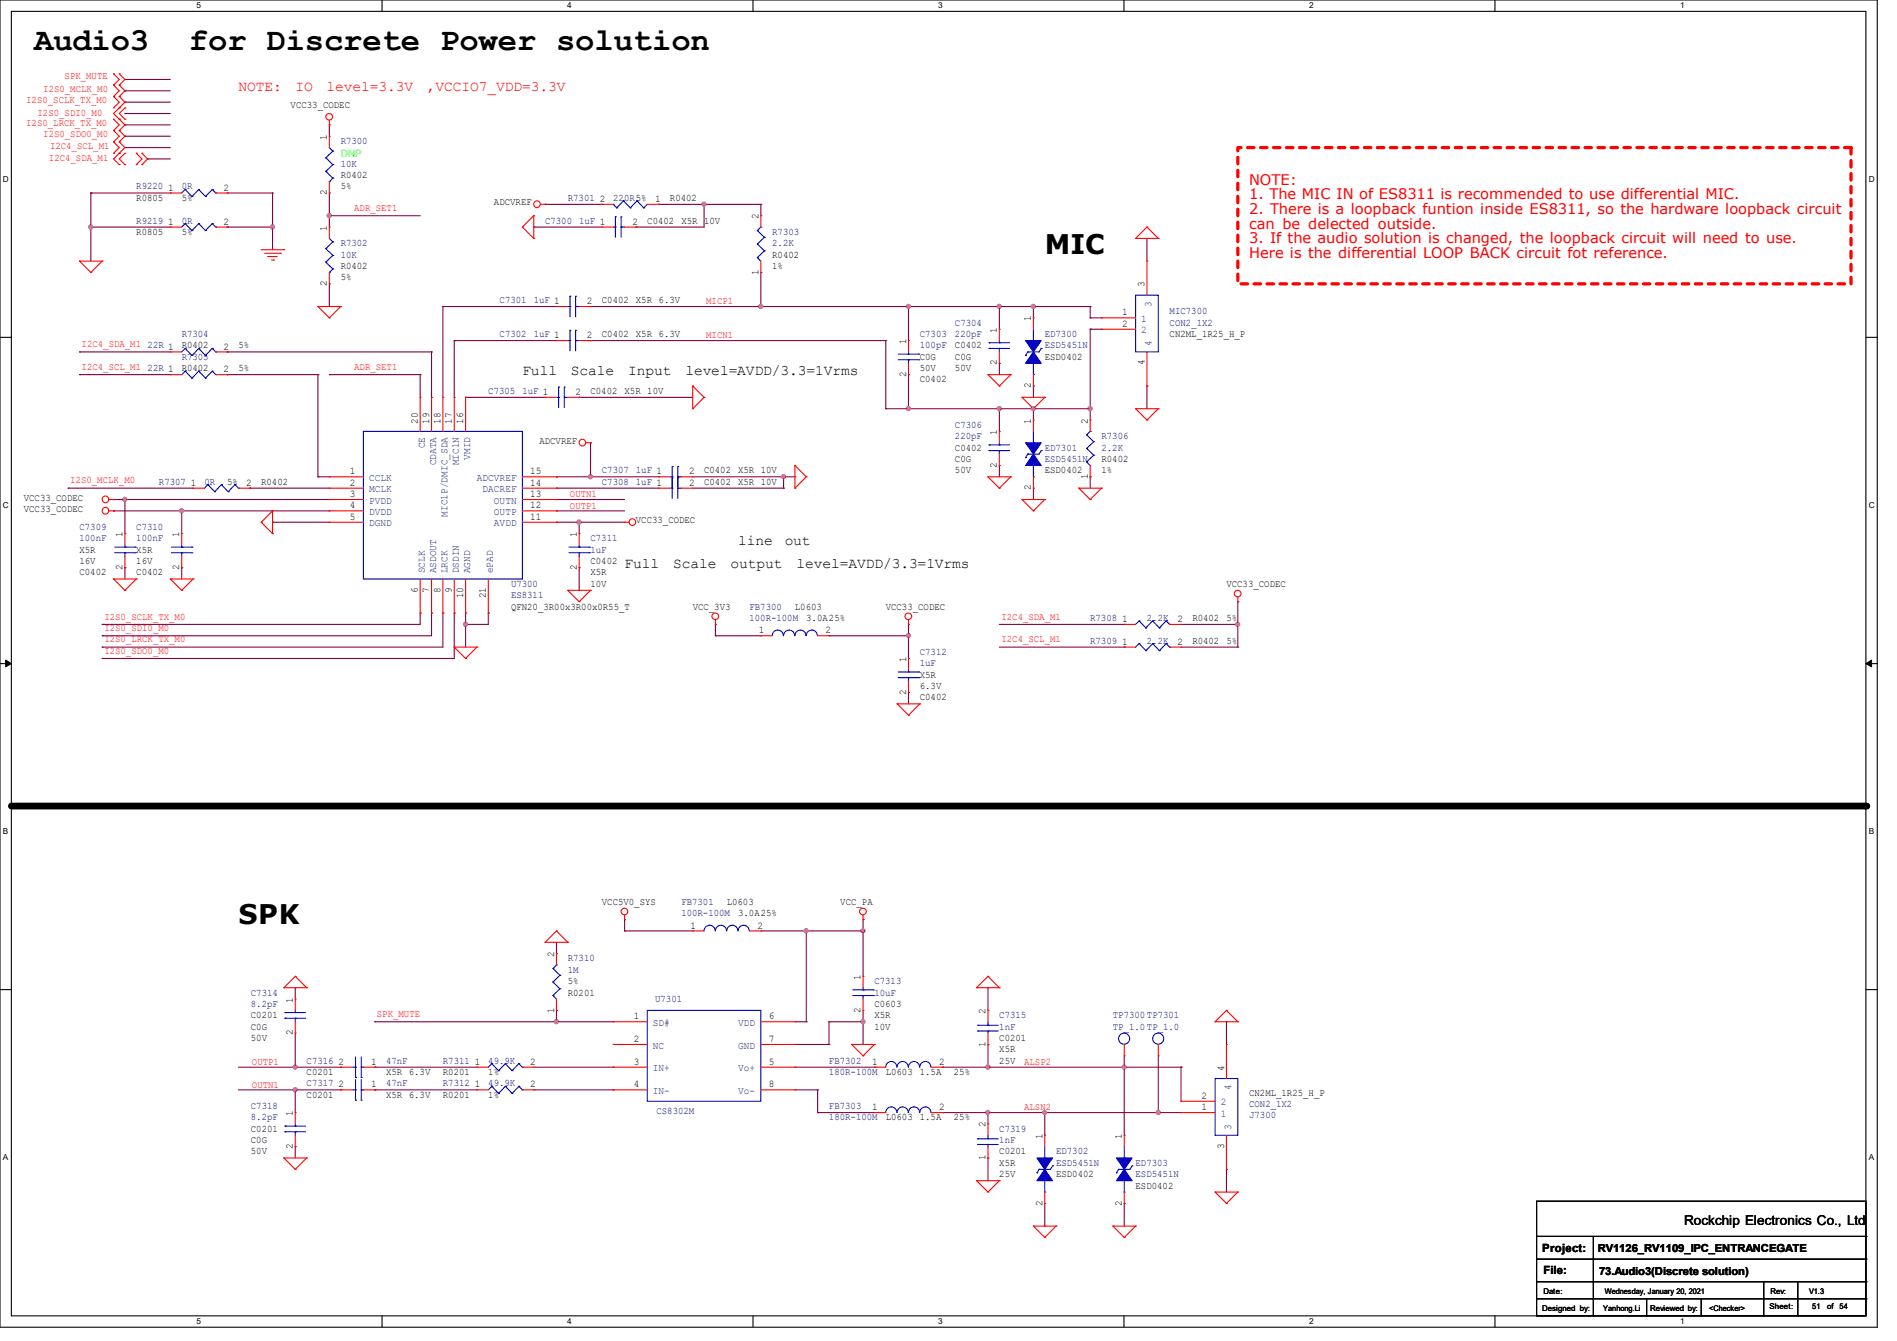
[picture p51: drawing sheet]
<svg xmlns="http://www.w3.org/2000/svg" width="297mm" height="210mm" viewBox="0 0 297 210" stroke-linecap="round" stroke-linejoin="round" font-family="sans-serif">
<defs><g id="words">
<g font-size="5">
<text x="5.3" y="7.8">Audio3</text>
<text x="29.6" y="7.8">for Discrete Power solution</text>
</g>
<g font-size="4.2">
<text x="163.6" y="39.8">MIC</text>
<text x="37.3" y="144.7">SPK</text>
</g>
<g font-size="2.3" fill="#f00">
<text x="37.3" y="14.3">NOTE:</text>
<text x="46.3" y="14.3">IO</text>
<text x="51.1" y="14.3">level=3.3V</text>
<text x="66.8" y="14.3">,VCCIO7_VDD=3.3V</text>
<text x="195.6" y="29">NOTE:</text>
<text x="195.6" y="31.2">1. The MIC IN of ES8311 is recommended to use differential MIC.</text>
<text x="195.6" y="33.5">2. There is a loopback funtion inside ES8311, so the hardware loopback circuit</text>
<text x="195.6" y="35.8">can be delected outside.</text>
<text x="195.6" y="38.1">3. If the audio solution is changed, the loopback circuit will need to use.</text>
<text x="195.6" y="40.4">Here is the differential LOOP BACK circuit fot reference.</text>
</g>
<g font-size="2.3">
<text x="81.8" y="58.8">Full</text>
<text x="89.4" y="58.8">Scale</text>
<text x="98.3" y="58.8">Input</text>
<text x="107.3" y="58.8">level=AVDD/3.3=1Vrms</text>
<text x="97.8" y="89">Full</text>
<text x="105.4" y="89">Scale</text>
<text x="114.4" y="89">output</text>
<text x="115.6" y="85.4">line</text>
<text x="122.9" y="85.4">out</text>
<text x="124.7" y="89">level=AVDD/3.3=1Vrms</text>
</g>
<text font-size="2.1" x="263.7" y="191.9">Rockchip Electronics Co., Ltd</text>
<g font-size="1.8">
<text x="241.5" y="196">Project:</text>
<text x="241.6" y="199.6">File:</text>
</g>
<g font-size="1.7">
<text x="250.1" y="196.1">RV1126_RV1109_IPC_ENTRANCEGATE</text>
<text x="250.4" y="199.7">73.Audio3(Discrete solution)</text>
</g>
<g font-size="1.6" fill="#f00">
<text x="4.1" y="16.2">I2S0_SCLK_TX_M0</text>
<text x="6.8" y="14.4">I2S0_MCLK_M0</text>
<text x="10.1" y="12.4">SPK_MUTE</text>
<text x="4.1" y="19.7">I2S0_LRCK_TX_M0</text>
<text x="5.9" y="18.1">I2S0_SDI0_M0</text>
<text x="6.8" y="21.5">I2S0_SDO0_M0</text>
<text x="7.8" y="23.3">I2C4_SCL_M1</text>
<text x="7.7" y="25.2">I2C4_SDA_M1</text>
<text x="55.5" y="33">ADR_SET1</text>
<text x="110.6" y="47.7">MICP1</text>
<text x="110.6" y="53">MICN1</text>
<text x="12.8" y="54.4">I2C4_SDA_M1</text>
<text x="12.8" y="57.9">I2C4_SCL_M1</text>
<text x="55.5" y="57.9">ADR_SET1</text>
<text x="11" y="75.7">I2S0_MCLK_M0</text>
<text x="89.2" y="77.9">OUTN1</text>
<text x="89.2" y="79.7">OUTP1</text>
<text x="16.3" y="97">I2S0_SCLK_TX_M0</text>
<text x="16.3" y="98.8">I2S0_SDI0_M0</text>
<text x="16.3" y="100.6">I2S0_LRCK_TX_M0</text>
<text x="156.8" y="97">I2C4_SDA_M1</text>
<text x="156.8" y="100.6">I2C4_SCL_M1</text>
<text x="16.3" y="102.4">I2S0_SDO0_M0</text>
<text x="59" y="159.3">SPK_MUTE</text>
<text x="39.5" y="166.8">OUTP1</text>
<text x="160.4" y="166.8">ALSP2</text>
<text x="39.5" y="170.3">OUTN1</text>
<text x="160.4" y="173.9">ALSN2</text>
</g>
<g font-size="1.6">
<text x="45.5" y="16.9">VCC33_CODEC</text>
<text x="51.2" y="21.9" transform="rotate(-90 51.2 21.9)">1</text>
<text x="26.3" y="29.8">1</text>
<text x="35" y="29.8">2</text>
<text x="53.3" y="27.9">R0402</text>
<text x="53.3" y="29.7">5%</text>
<text x="21.3" y="31.5">R0805</text>
<text x="26.3" y="35.2">1</text>
<text x="28.4" y="31.5">5%</text>
<text x="35" y="35.2">2</text>
<text x="51.2" y="30.6" transform="rotate(-90 51.2 30.6)">2</text>
<text x="77.3" y="32.2">ADCVREF</text>
<text x="93.9" y="31.6">2</text>
<text x="99" y="35.2">2</text>
<text x="101.3" y="35">C0402</text>
<text x="102.6" y="31.6">1</text>
<text x="104.9" y="31.5">R0402</text>
<text x="106.7" y="35">X5R 10V</text>
<text x="118.7" y="34.3" transform="rotate(-90 118.7 34.3)">2</text>
<text x="21.3" y="36.8">R0805</text>
<text x="28.4" y="36.8">5%</text>
<text x="51.2" y="36.1" transform="rotate(-90 51.2 36.1)">1</text>
<text x="120.9" y="40.3">R0402</text>
<text x="51.2" y="44.8" transform="rotate(-90 51.2 44.8)">2</text>
<text x="53.3" y="42.1">R0402</text>
<text x="53.3" y="43.9">5%</text>
<text x="91.9" y="47.6">2</text>
<text x="94.2" y="47.5">C0402</text>
<text x="99.6" y="47.5">X5R 6.3V</text>
<text x="118.7" y="43" transform="rotate(-90 118.7 43)">1</text>
<text x="120.9" y="42.1">1%</text>
<text x="179.2" y="45" transform="rotate(-90 179.2 45)">3</text>
<text x="91.9" y="53">2</text>
<text x="94.2" y="52.8">C0402</text>
<text x="99.6" y="52.8">X5R 6.3V</text>
<text x="141.9" y="53.9" transform="rotate(-90 141.9 53.9)">1</text>
<text x="156.1" y="52.1" transform="rotate(-90 156.1 52.1)">1</text>
<text x="161.4" y="50.3" transform="rotate(-90 161.4 50.3)">1</text>
<text x="175.7" y="49.4">1</text>
<text x="175.7" y="51.2">2</text>
<text x="183.1" y="52.8">CN2ML_1R25_H_P</text>
<text x="28.4" y="54.6">R0402</text>
<text x="28.4" y="58.1">R0402</text>
<text x="35" y="54.7">2</text>
<text x="35" y="58.3">2</text>
<text x="37.3" y="54.6">5%</text>
<text x="37.3" y="58.1">5%</text>
<text x="141.9" y="59" transform="rotate(-90 141.9 59)">2</text>
<text x="144" y="59.9">C0402</text>
<text x="144" y="56.3">C0G</text>
<text x="144" y="58.1">50V</text>
<text x="149.5" y="54.6">C0402</text>
<text x="149.5" y="56.3">C0G</text>
<text x="149.5" y="58.1">50V</text>
<text x="156.1" y="57.2" transform="rotate(-90 156.1 57.2)">2</text>
<text x="163.6" y="56.3">ESD0402</text>
<text x="179.2" y="57.2" transform="rotate(-90 179.2 57.2)">4</text>
<text x="90.1" y="61.8">2</text>
<text x="92.5" y="61.7">C0402</text>
<text x="97.8" y="61.7">X5R 10V</text>
<text x="161.4" y="60.8" transform="rotate(-90 161.4 60.8)">2</text>
<text x="65.4" y="66.3" transform="rotate(-90 65.4 66.3)">20</text>
<text x="67.2" y="66.3" transform="rotate(-90 67.2 66.3)">19</text>
<text x="69" y="66.3" transform="rotate(-90 69 66.3)">18</text>
<text x="70.7" y="66.3" transform="rotate(-90 70.7 66.3)">17</text>
<text x="72.5" y="66.3" transform="rotate(-90 72.5 66.3)">16</text>
<text x="84.5" y="69.5">ADCVREF</text>
<text x="149.5" y="70.6">C0402</text>
<text x="156.1" y="68.1" transform="rotate(-90 156.1 68.1)">1</text>
<text x="161.4" y="66.3" transform="rotate(-90 161.4 66.3)">1</text>
<text x="170.3" y="66.3" transform="rotate(-90 170.3 66.3)">2</text>
<text x="29.9" y="76.1">1</text>
<text x="35.6" y="75.9">5%</text>
<text x="38.6" y="76.1">2</text>
<text x="40.9" y="75.9">R0402</text>
<text x="54.8" y="74.3">1</text>
<text x="54.8" y="76.1">2</text>
<text x="54.8" y="77.9">3</text>
<text x="83" y="77.9">13</text>
<text x="83" y="74.3">15</text>
<text x="83" y="76.1">14</text>
<text x="107.9" y="76.1">2</text>
<text x="107.9" y="74.3">2</text>
<text x="110.2" y="75.9">C0402</text>
<text x="110.2" y="74.1">C0402</text>
<text x="115.6" y="75.9">X5R 10V</text>
<text x="115.6" y="74.1">X5R 10V</text>
<text x="149.5" y="72.3">C0G</text>
<text x="149.5" y="74.1">50V</text>
<text x="156.1" y="73.2" transform="rotate(-90 156.1 73.2)">2</text>
<text x="161.4" y="76.8" transform="rotate(-90 161.4 76.8)">2</text>
<text x="163.6" y="74.1">ESD0402</text>
<text x="170.3" y="75" transform="rotate(-90 170.3 75)">1</text>
<text x="172.5" y="72.3">R0402</text>
<text x="172.5" y="74.1">1%</text>
<text x="3.7" y="80.2">VCC33_CODEC</text>
<text x="3.7" y="78.4">VCC33_CODEC</text>
<text x="54.8" y="79.6">4</text>
<text x="54.8" y="81.4">5</text>
<text x="83" y="81.4">11</text>
<text x="83" y="79.6">12</text>
<text x="99.6" y="82">VCC33_CODEC</text>
<text x="12.4" y="86.6">X5R</text>
<text x="12.4" y="88.3">16V</text>
<text x="19.2" y="89.2" transform="rotate(-90 19.2 89.2)">2</text>
<text x="19.2" y="84.1" transform="rotate(-90 19.2 84.1)">1</text>
<text x="21.3" y="86.6">X5R</text>
<text x="21.3" y="88.3">16V</text>
<text x="28.1" y="89.2" transform="rotate(-90 28.1 89.2)">2</text>
<text x="28.1" y="84.1" transform="rotate(-90 28.1 84.1)">1</text>
<text x="90.3" y="89.2" transform="rotate(-90 90.3 89.2)">2</text>
<text x="90.3" y="84.1" transform="rotate(-90 90.3 84.1)">1</text>
<text x="92.5" y="88.3">C0402</text>
<text x="12.4" y="90.1">C0402</text>
<text x="21.3" y="90.1">C0402</text>
<text x="65.4" y="92.8" transform="rotate(-90 65.4 92.8)">6</text>
<text x="67.2" y="92.8" transform="rotate(-90 67.2 92.8)">7</text>
<text x="69" y="92.8" transform="rotate(-90 69 92.8)">8</text>
<text x="70.7" y="92.8" transform="rotate(-90 70.7 92.8)">9</text>
<text x="72.5" y="93.7" transform="rotate(-90 72.5 93.7)">10</text>
<text x="76.1" y="93.7" transform="rotate(-90 76.1 93.7)">21</text>
<text x="80" y="95.5">QFN20_3R00x3R00x0R55_T</text>
<text x="92.5" y="90.1">X5R</text>
<text x="92.5" y="91.9">10V</text>
<text x="108.5" y="95.5">VCC_3V3</text>
<text x="124.5" y="95.5">L0603</text>
<text x="138.7" y="95.5">VCC33_CODEC</text>
<text x="192" y="91.9">VCC33_CODEC</text>
<text x="118.8" y="99.2">1</text>
<text x="126.2" y="97.2">3.0A25%</text>
<text x="129.2" y="99.2">2</text>
<text x="175.7" y="101">1</text>
<text x="175.7" y="97.4">1</text>
<text x="184.4" y="101">2</text>
<text x="184.4" y="97.4">2</text>
<text x="186.7" y="100.8">R0402</text>
<text x="186.7" y="97.2">R0402</text>
<text x="192" y="100.8">5%</text>
<text x="192" y="97.2">5%</text>
<text x="141.9" y="103.7" transform="rotate(-90 141.9 103.7)">1</text>
<text x="144" y="106.1">X5R</text>
<text x="144" y="107.9">6.3V</text>
<text x="141.9" y="108.8" transform="rotate(-90 141.9 108.8)">2</text>
<text x="144" y="109.7">C0402</text>
<text x="94.2" y="141.7">VCC5V0_SYS</text>
<text x="113.8" y="141.7">L0603</text>
<text x="115.6" y="143.5">3.0A25%</text>
<text x="131.6" y="141.7">VCC_PA</text>
<text x="86.7" y="149.9" transform="rotate(-90 86.7 149.9)">2</text>
<text x="108.1" y="145.4">1</text>
<text x="118.6" y="145.4">2</text>
<text x="88.9" y="155.9">R0201</text>
<text x="88.9" y="154.1">5%</text>
<text x="134.7" y="153.5" transform="rotate(-90 134.7 153.5)">1</text>
<text x="39.3" y="159.5">C0201</text>
<text x="39.3" y="161.2">C0G</text>
<text x="45.8" y="157" transform="rotate(-90 45.8 157)">1</text>
<text x="86.7" y="158.6" transform="rotate(-90 86.7 158.6)">1</text>
<text x="99.2" y="159.6">1</text>
<text x="120.4" y="159.6">6</text>
<text x="134.7" y="158.6" transform="rotate(-90 134.7 158.6)">2</text>
<text x="136.9" y="157.7">C0603</text>
<text x="136.9" y="159.5">X5R</text>
<text x="136.9" y="161.2">10V</text>
<text x="154.3" y="158.8" transform="rotate(-90 154.3 158.8)">2</text>
<text x="39.3" y="163">50V</text>
<text x="45.8" y="162.1" transform="rotate(-90 45.8 162.1)">2</text>
<text x="53" y="166.8">2</text>
<text x="58.1" y="166.8">1</text>
<text x="74.3" y="166.8">1</text>
<text x="83" y="166.8">2</text>
<text x="99.2" y="163.2">2</text>
<text x="99.2" y="166.8">3</text>
<text x="120.4" y="166.8">5</text>
<text x="120.4" y="163.2">7</text>
<text x="136.6" y="166.8">1</text>
<text x="147" y="166.8">2</text>
<text x="154.3" y="163.9" transform="rotate(-90 154.3 163.9)">1</text>
<text x="156.5" y="163">C0201</text>
<text x="156.5" y="164.8">X5R</text>
<text x="156.5" y="166.6">25V</text>
<text x="191.6" y="167.7" transform="rotate(-90 191.6 167.7)">4</text>
<text x="48" y="168.4">C0201</text>
<text x="48" y="171.9">C0201</text>
<text x="53" y="170.3">2</text>
<text x="58.1" y="170.3">1</text>
<text x="60.4" y="168.4">X5R 6.3V</text>
<text x="60.4" y="171.9">X5R 6.3V</text>
<text x="69.3" y="168.4">R0201</text>
<text x="69.3" y="171.9">R0201</text>
<text x="74.3" y="170.3">1</text>
<text x="76.5" y="168.4">1%</text>
<text x="76.5" y="171.9">1%</text>
<text x="83" y="170.3">2</text>
<text x="99.2" y="170.3">4</text>
<text x="120.4" y="170.3">8</text>
<text x="136.6" y="173.9">1</text>
<text x="138.7" y="168.4">L0603</text>
<text x="144" y="168.4">1.5A</text>
<text x="147" y="173.9">2</text>
<text x="149.3" y="168.4">25%</text>
<text x="188.1" y="173.9">1</text>
<text x="188.1" y="172.1">2</text>
<text x="195.6" y="171.6">CN2ML_1R25_H_P</text>
<text x="39.3" y="177.2">C0201</text>
<text x="39.3" y="179">C0G</text>
<text x="45.8" y="179.9" transform="rotate(-90 45.8 179.9)">2</text>
<text x="45.8" y="174.8" transform="rotate(-90 45.8 174.8)">1</text>
<text x="138.7" y="175.5">L0603</text>
<text x="144" y="175.5">1.5A</text>
<text x="149.3" y="175.5">25%</text>
<text x="154.3" y="176.6" transform="rotate(-90 154.3 176.6)">2</text>
<text x="163.2" y="178.3" transform="rotate(-90 163.2 178.3)">1</text>
<text x="175.6" y="178.3" transform="rotate(-90 175.6 178.3)">1</text>
<text x="191.6" y="179.9" transform="rotate(-90 191.6 179.9)">3</text>
<text x="39.3" y="180.8">50V</text>
<text x="154.3" y="181.7" transform="rotate(-90 154.3 181.7)">1</text>
<text x="156.5" y="180.8">C0201</text>
<text x="156.5" y="182.6">X5R</text>
<text x="156.5" y="184.4">25V</text>
<text x="165.4" y="184.4">ESD0402</text>
<text x="163.2" y="188.8" transform="rotate(-90 163.2 188.8)">2</text>
<text x="175.6" y="188.8" transform="rotate(-90 175.6 188.8)">2</text>
<text x="177.8" y="186.1">ESD0402</text>
</g>
<g font-size="1.6" fill="#000080">
<text x="53.3" y="22.6">R7300</text>
<text x="21.3" y="29.7">R9220</text>
<text x="28.4" y="29.7">0R</text>
<text x="53.3" y="26.1">10K</text>
<text x="21.3" y="35">R9219</text>
<text x="28.4" y="35">0R</text>
<text x="85.3" y="35">C7300</text>
<text x="88.9" y="31.5">R7301</text>
<text x="90.7" y="35">1uF 1</text>
<text x="96" y="31.5">220R5%</text>
<text x="53.3" y="38.6">R7302</text>
<text x="53.3" y="40.3">10K</text>
<text x="120.9" y="36.8">R7303</text>
<text x="120.9" y="38.6">2.2K</text>
<text x="78.2" y="47.5">C7301</text>
<text x="83.6" y="47.5">1uF 1</text>
<text x="28.4" y="52.8">R7304</text>
<text x="78.2" y="52.8">C7302</text>
<text x="83.6" y="52.8">1uF 1</text>
<text x="144" y="52.8">C7303</text>
<text x="149.5" y="51">C7304</text>
<text x="149.5" y="52.8">220pF</text>
<text x="163.6" y="52.8">ED7300</text>
<text x="183.1" y="49.2">MIC7300</text>
<text x="183.1" y="51">CON2_1X2</text>
<text x="23.1" y="54.6">22R 1</text>
<text x="23.1" y="58.1">22R 1</text>
<text x="28.4" y="56.3">R7305</text>
<text x="144" y="54.6">100pF</text>
<text x="163.6" y="54.6">ESD5451N</text>
<text x="76.5" y="61.7">C7305</text>
<text x="81.8" y="61.7">1uF 1</text>
<text x="149.5" y="67">C7306</text>
<text x="149.5" y="68.8">220pF</text>
<text x="163.6" y="70.6">ED7301</text>
<text x="172.5" y="68.8">R7306</text>
<text x="172.5" y="70.6">2.2K</text>
<text x="24.9" y="75.9">R7307</text>
<text x="32" y="75.9">0R</text>
<text x="94.2" y="75.9">C7308</text>
<text x="94.2" y="74.1">C7307</text>
<text x="99.6" y="75.9">1uF 1</text>
<text x="99.6" y="74.1">1uF 1</text>
<text x="163.6" y="72.3">ESD5451N</text>
<text x="12.4" y="83">C7309</text>
<text x="21.3" y="83">C7310</text>
<text x="12.4" y="84.8">100nF</text>
<text x="21.3" y="84.8">100nF</text>
<text x="92.5" y="84.8">C7311</text>
<text x="92.5" y="86.6">1uF</text>
<text x="80" y="91.9">U7300</text>
<text x="80" y="93.7">ES8311</text>
<text x="117.3" y="95.5">FB7300</text>
<text x="117.3" y="97.2">100R-100M</text>
<text x="170.7" y="100.8">R7309</text>
<text x="170.7" y="97.2">R7308</text>
<text x="179.6" y="100.8">2.2K</text>
<text x="179.6" y="97.2">2.2K</text>
<text x="144" y="102.6">C7312</text>
<text x="144" y="104.3">1uF</text>
<text x="106.7" y="141.7">FB7301</text>
<text x="106.7" y="143.5">100R-100M</text>
<text x="39.3" y="155.9">C7314</text>
<text x="88.9" y="150.6">R7310</text>
<text x="88.9" y="152.4">1M</text>
<text x="136.9" y="154.1">C7313</text>
<text x="136.9" y="155.9">10uF</text>
<text x="39.3" y="157.7">8.2pF</text>
<text x="102.6" y="157">U7301</text>
<text x="156.5" y="159.5">C7315</text>
<text x="156.5" y="161.2">1nF</text>
<text x="174.2" y="159.5">TP7300TP7301</text>
<text x="174.2" y="161.2">TP_1.0TP_1.0</text>
<text x="48" y="166.6">C7316</text>
<text x="60.4" y="166.6">47nF</text>
<text x="69.3" y="166.6">R7311</text>
<text x="76.5" y="166.6">49.9K</text>
<text x="129.8" y="166.6">FB7302</text>
<text x="39.3" y="173.7">C7318</text>
<text x="48" y="170.1">C7317</text>
<text x="60.4" y="170.1">47nF</text>
<text x="69.3" y="170.1">R7312</text>
<text x="76.5" y="170.1">49.9K</text>
<text x="129.8" y="173.7">FB7303</text>
<text x="129.8" y="168.4">180R-100M</text>
<text x="195.6" y="173.4">CON2_1X2</text>
<text x="39.3" y="175.5">8.2pF</text>
<text x="102.8" y="174.4">CS8302M</text>
<text x="129.8" y="175.5">180R-100M</text>
<text x="156.5" y="177.2">C7319</text>
<text x="156.5" y="179">1nF</text>
<text x="195.6" y="175.1">J7300</text>
<text x="165.4" y="180.8">ED7302</text>
<text x="165.4" y="182.6">ESD5451N</text>
<text x="177.8" y="182.6">ED7303</text>
<text x="177.8" y="184.4">ESD5451N</text>
</g>
<text font-size="1.6" fill="#0f0" x="53.3" y="24.6">DNP</text>
<g font-size="1.6" fill="#004080">
<text x="178.7" y="50.4">1</text>
<text x="178.7" y="52.2">2</text>
<text x="180.3" y="48" transform="rotate(-90 180.3 48)">3</text>
<text x="180.3" y="54.2" transform="rotate(-90 180.3 54.2)">4</text>
<text x="66.5" y="70.2" transform="rotate(-90 66.5 70.2)">CE</text>
<text x="57.8" y="75.3">CCLK</text>
<text x="57.8" y="77.1">MCLK</text>
<text x="68.3" y="72.9" transform="rotate(-90 68.3 72.9)">CDATA</text>
<text x="71.8" y="72.9" transform="rotate(-90 71.8 72.9)">MIC1N</text>
<text x="73.6" y="72" transform="rotate(-90 73.6 72)">VMID</text>
<text x="74.7" y="75.3">ADCVREF</text>
<text x="75.6" y="77.1">DACREF</text>
<text x="57.8" y="78.9">PVDD</text>
<text x="57.8" y="80.6">DVDD</text>
<text x="57.8" y="82.4">DGND</text>
<text x="70.1" y="80.9" transform="rotate(-90 70.1 80.9)">MIC1P/DMIC_SDA</text>
<text x="77.3" y="82.4">AVDD</text>
<text x="77.3" y="80.6">OUTP</text>
<text x="77.3" y="78.9">OUTN</text>
<text x="66.5" y="89.8" transform="rotate(-90 66.5 89.8)">SCLK</text>
<text x="68.3" y="89.8" transform="rotate(-90 68.3 89.8)">ASDOUT</text>
<text x="70.1" y="89.8" transform="rotate(-90 70.1 89.8)">LRCK</text>
<text x="71.8" y="89.8" transform="rotate(-90 71.8 89.8)">DSDIN</text>
<text x="73.6" y="89.8" transform="rotate(-90 73.6 89.8)">AGND</text>
<text x="77.2" y="89.8" transform="rotate(-90 77.2 89.8)">ePAD</text>
<text x="102.2" y="160.7">SD#</text>
<text x="115.6" y="160.7">VDD</text>
<text x="102.2" y="164.2">NC</text>
<text x="102.2" y="167.8">IN+</text>
<text x="115.6" y="167.8">Vo+</text>
<text x="115.6" y="164.2">GND</text>
<text x="102.2" y="171.3">IN-</text>
<text x="115.6" y="171.3">Vo-</text>
<text x="191.1" y="173.1">2</text>
<text x="192.7" y="170.7" transform="rotate(-90 192.7 170.7)">4</text>
<text x="191.1" y="174.9">1</text>
<text x="192.7" y="176.9" transform="rotate(-90 192.7 176.9)">3</text>
</g>
<g font-size="1.3">
<text x="30.8" y="1.3">5</text>
<text x="88.8" y="1.3">4</text>
<text x="146.9" y="1.3">3</text>
<text x="205" y="1.3">2</text>
<text x="263.1" y="1.3">1</text>
<text x=".5" y="28.4">D</text>
<text x="292.6" y="28.4">D</text>
<text x=".5" y="79.5">C</text>
<text x="292.6" y="79.5">C</text>
<text x=".5" y="130.6">B</text>
<text x="292.6" y="130.6">B</text>
<text x=".5" y="181.7">A</text>
<text x="292.6" y="181.7">A</text>
<text x="30.8" y="207.4">5</text>
<text x="88.8" y="207.4">4</text>
<text x="146.9" y="207.4">3</text>
<text x="205" y="207.4">2</text>
<text x="263.1" y="207.4">1</text>
</g>
<g font-size="1.2">
<text x="241.6" y="202.6">Date:</text>
<text x="251.2" y="202.6">Wednesday, January 20, 2021</text>
<text x="277.2" y="202.6">Rev:</text>
<text x="283.2" y="202.6">V1.3</text>
<text x="241.5" y="205.3">Designed by:</text>
<text x="251" y="205.3">Yanhong.Li</text>
<text x="258.4" y="205.3">Reviewed by:</text>
<text x="267.6" y="205.3">&lt;Checker&gt;</text>
<text x="277" y="205.1">Sheet:</text>
<text x="283.8" y="205.1">51</text>
<text x="286.1" y="205.1">of</text>
<text x="288" y="205.1">54</text>
</g>
</g></defs>
<path d="M0 0h293.9v207.9h-293.9zM1.8 1.8h290.3v204.3h-290.3z" fill="none" stroke="#000" stroke-width=".17"/>
<g fill="#fff">
<path d="M30.8 .2h.7v1.4h-.7z"/>
<path d="M30.8 206.2h.7v1.4h-.7z"/>
</g>
<path d="M59.8 0v1.8M59.8 206.1v1.8" fill="none" stroke="#000" stroke-width=".17"/>
<g fill="#fff">
<path d="M88.8 .2h.7v1.4h-.7z"/>
<path d="M88.8 206.2h.7v1.4h-.7z"/>
</g>
<path d="M117.9 0v1.8M117.9 206.1v1.8" fill="none" stroke="#000" stroke-width=".17"/>
<g fill="#fff">
<path d="M146.9 .2h.7v1.4h-.7z"/>
<path d="M146.9 206.2h.7v1.4h-.7z"/>
</g>
<path d="M176 0v1.8M176 206.1v1.8" fill="none" stroke="#000" stroke-width=".17"/>
<g fill="#fff">
<path d="M205 .2h.7v1.4h-.7z"/>
<path d="M205 206.2h.7v1.4h-.7z"/>
</g>
<path d="M234.1 0v1.8M234.1 206.1v1.8" fill="none" stroke="#000" stroke-width=".17"/>
<g fill="#fff">
<path d="M263.1 .2h.6v1.4h-.6z"/>
<path d="M263.1 206.2h.6v1.4h-.6z"/>
<path d="M.5 27.3h.9v1.4h-.9z"/>
<path d="M292.6 27.3h.9v1.4h-.9z"/>
<path d="M.5 78.4h.9v1.4h-.9z"/>
<path d="M292.6 78.4h.9v1.4h-.9z"/>
</g>
<path d="M0 52.8h1.8M292.1 52.8h1.8" fill="none" stroke="#000" stroke-width=".17"/>
<g fill="#fff">
<path d="M.5 129.5h.8v1.4h-.8z"/>
<path d="M292.6 129.5h.8v1.4h-.8z"/>
</g>
<path d="M0 103.9h1.8M292.1 103.9h1.8" fill="none" stroke="#000" stroke-width=".17"/>
<path d="M.9 103.4l.9 .5-.9 .5zM292.1 103.9l.9-.5v1z" fill="#000" stroke="#000" stroke-width=".16"/>
<g fill="#fff">
<path d="M.5 180.5h.8v1.4h-.8z"/>
<path d="M292.6 180.5h.8v1.4h-.8z"/>
</g>
<g fill="none" stroke="#000" stroke-width=".17">
<path d="M0 155h1.8M292.1 155h1.8M240.6 188.1h51.5v18h-51.5zM240.6 193.6h51.5M240.6 197.2h51.5M249.5 193.6v12.5M292.1 193.6h.1M292.1 197.2h.1M240.6 200.7h51.5M240.6 203.4h51.5M249.5 206.1h.1M257.8 206.1h.1"/>
<path d="M257.8 203.4v2.7M266.4 206.1h.1M266.4 203.4v2.7M276.1 206.1h.1M276.1 200.7v5.4M281.5 206.1h.1M281.5 200.7v5.4M292.1 200.7h.1M292.1 203.4h.1"/>
</g>
<path d="M1.8 126.2h290.3" fill="none" stroke="#000" stroke-width="1.1"/>
<circle cx="292.1" cy="126.2" r=".53" fill="#000"/>
<path d="M193.8 23.1h96v21.3h-96z" fill="none" stroke="#f00" stroke-width=".51" stroke-dasharray="1 1"/>
<g fill="none" stroke="#800040" stroke-width=".17">
<path d="M19.6 14.2h.1M19.6 16h.1M19.6 17.8h.1M19.6 19.6h.1M19.6 12.4h.1M19.6 14.2h7.1M19.6 16h7.1M19.6 17.8h7.1M19.6 19.6h7.1M19.6 12.4h7.1M51.6 19.6h.1M51.6 19.6v1.7"/>
<path d="M14.2 30.2h.1M14.2 35.6h.1M14.2 35.6h12.5M14.2 30.2h12.5M14.2 30.2v10.7M19.6 21.3h.1M19.6 23.1h.1M19.6 21.3h7.1M19.6 23.1h7.1M23.1 24.9h.1M23.1 24.9h3.6M35.6 35.6h.1"/>
<path d="M35.6 30.2h.1M35.6 35.6h7.1M35.6 30.2h7.1M42.7 35.6h.1M42.7 30.2h.1M42.7 30.2v8.9M51.6 30.2h.1M51.6 33.8h.1M51.6 30.2v5.4M51.6 33.8h14.2M83.6 35.6h.1M83.6 35.6h10.6"/>
<path d="M85.3 32h.1M85.3 32h8.9M99.6 35.6h.1M103.1 32h.1M103.1 32h16M110.2 32h.1M110.2 32v3.6h-10.6M119.1 32h.1M119.1 32v1.8M179.6 37.3h.1M179.6 37.3v3.6M12.4 55.1h.1"/>
<path d="M12.4 58.7h.1M12.4 58.7h14.3M12.4 55.1h14.3M35.6 55.1h.1M35.6 58.7h.1M35.6 58.7h14.2M35.6 55.1h32M49.8 58.7h.1M49.8 58.7v16M51.6 58.7h.1M51.6 44.4h.1M51.6 58.7h14.2"/>
<path d="M51.6 44.4v3.6M65.8 58.7h.1M65.8 58.7v3.5M67.6 55.1h.1M67.6 55.1v7.1M69.3 48h.1M69.3 48v14.2M69.3 48h17.8M71.1 53.3h.1M71.1 53.3v8.9M71.1 53.3h16M92.5 48h.1"/>
<path d="M92.5 53.3h.1M92.5 48h78.2M92.5 53.3h46.2M119.1 48h.1M119.1 42.7h.1M119.1 42.7v5.3M138.7 53.3h.1M138.7 53.3v10.7M142.2 48h.1M142.2 58.7h.1M142.2 48v5.3M142.2 58.7v5.3"/>
<path d="M156.5 48h.1M156.5 56.9h.1M156.5 48v3.6M156.5 56.9v1.8M161.8 48h.1M161.8 48v1.8M170.7 51.6h.1M170.7 49.8h.1M170.7 48h.1M170.7 48v1.8M170.7 51.6v14.2M170.7 51.6h1.8"/>
<path d="M170.7 49.8h1.8M10.7 76.5h.1M10.7 76.5h19.5M17.8 78.2h.1M17.8 78.2h33.8M19.6 78.2h.1M19.6 78.2v5.4M39.1 76.5h.1M39.1 76.5h12.5M49.8 74.7h.1M49.8 74.7h1.8M72.9 62.2h.1"/>
<path d="M72.9 62.2h12.4M87.1 76.5h.1M87.1 78.2h.1M87.1 74.7h.1M87.1 76.5h16M87.1 74.7h16M87.1 78.2h10.7M90.7 62.2h.1M90.7 62.2h17.8M92.5 69.3h.1M92.5 74.7h.1M92.5 69.3v5.4"/>
<path d="M108.5 76.5h14.2M108.5 74.7h16M122.7 76.5h.1M122.7 74.7h.1M122.7 74.7v1.8M124.5 74.7h.1M138.7 64h.1M138.7 64h32M142.2 64h.1M156.5 64h.1M156.5 72.9h.1M156.5 64v3.6"/>
<path d="M156.5 72.9v1.8M161.8 60.5h.1M161.8 64h.1M161.8 76.5h.1M161.8 60.5v1.7M161.8 64v1.8M161.8 76.5v1.7M170.7 74.7h.1M170.7 64h.1M170.7 74.7v1.8M179.6 60.5h.1M179.6 60.5v3.5"/>
<path d="M16 97.8h.1M16 99.6h.1M17.8 80h.1M17.8 80h33.8M19.6 88.9h.1M19.6 88.9v1.8M28.4 88.9h.1M28.4 80h.1M28.4 80v3.6M28.4 88.9v1.8M42.7 81.8h.1M42.7 81.8h8.9"/>
<path d="M65.8 96h.1M65.8 96v1.8h-49.8M67.6 96h.1M67.6 96v3.6h-51.6M69.3 96h.1M69.3 96v5.3h-53.3M71.1 96h.1M71.1 96v7.1h-55.1M72.9 97.8h.1M72.9 96h.1M72.9 96v5.3M76.5 96h.1"/>
<path d="M76.5 96v1.8h-3.6M87.1 81.8h.1M87.1 80h.1M87.1 81.8h10.7M87.1 80h10.7M90.7 88.9h.1M90.7 81.8h.1M90.7 81.8v1.8M90.7 88.9v3.6M112 99.6h.1M112 97.8h.1M112 99.6h7.1"/>
<path d="M112 97.8v1.8M129.8 99.6h.1M129.8 99.6h12.4M142.2 99.6h.1M142.2 97.8h.1M142.2 97.8v5.3M156.5 97.8h19.5M176 97.8h.1M184.9 97.8h8.9M193.8 97.8h.1M193.8 94.2h.1M193.8 94.2v7.1"/>
<path d="M16 103.1h.1M16 101.3h.1M142.2 108.5h.1M142.2 108.5v1.7M156.5 101.3h19.5M176 101.3h.1M184.9 101.3h8.9M193.8 101.3h.1M46.2 154.7h.1M46.2 154.7v1.8M87.1 149.4h.1M87.1 158.2h.1"/>
<path d="M87.1 147.6v1.8M87.1 158.2v1.8M97.8 145.8h.1M97.8 144h.1M97.8 145.8h10.7M97.8 144v1.8M119.1 145.8h16M126.2 145.8h.1M126.2 145.8v14.2M135.1 144h.1M135.1 145.8h.1M135.1 144v8.9"/>
<path d="M135.1 158.2v5.4M154.7 154.7h.1M154.7 154.7v3.5M37.3 170.7h16M37.3 167.1h16M46.2 167.1h.1M46.2 170.7h.1M46.2 179.6h.1M46.2 161.8v5.3M46.2 170.7v3.5M46.2 179.6v1.8M53.3 170.7h.1"/>
<path d="M53.3 167.1h.1M58.7 167.1h.1M58.7 170.7h.1M58.7 160h.1M58.7 170.7h16M58.7 167.1h16M58.7 160h37.3M83.6 170.7h12.4M83.6 167.1h12.4M87.1 160h.1M96 170.7h.1M96 167.1h.1"/>
<path d="M124.5 170.7h3.5M124.5 167.1h12.4M124.5 160h1.7M124.5 163.6h5.3M126.2 160h.1M128 174.2h.1M128 170.7h.1M128 174.2h8.9M128 170.7v3.5M129.8 163.6h.1M129.8 160h.1M129.8 160h5.3"/>
<path d="M129.8 160v3.6M135.1 160h.1M135.1 163.6h.1M136.9 167.1h.1M147.6 167.1h.1M147.6 174.2h.1M147.6 167.1h37.3M147.6 174.2h37.3M154.7 163.6h.1M154.7 174.2h.1M154.7 163.6v3.5M154.7 174.2v1.8"/>
<path d="M163.6 174.2h.1M163.6 174.2v3.6M176 167.1h.1M176 165.4v12.4M181.4 174.2h.1M181.4 165.4v8.8M184.9 167.1h.1M184.9 174.2h.1M184.9 167.1v5.4M192 160h.1M192 160v3.6M154.7 181.4h.1"/>
<path d="M154.7 181.4v3.5M163.6 192h.1M163.6 188.5v3.5M176 188.5h.1M176 188.5v3.5M192 183.1h.1M192 183.1v3.6"/>
</g>
<g fill="#f0f" stroke="#f0f" stroke-width=".17">
<circle cx="72.9" cy="97.8" r=".32"/>
<circle cx="142.2" cy="99.5" r=".32"/>
<circle cx="90.7" cy="81.8" r=".32"/>
<circle cx="122.7" cy="74.7" r=".32"/>
<circle cx="28.4" cy="80" r=".32"/>
<circle cx="19.5" cy="78.2" r=".32"/>
<circle cx="51.5" cy="33.8" r=".32"/>
<circle cx="170.7" cy="64" r=".32"/>
<circle cx="156.4" cy="48" r=".32"/>
<circle cx="142.2" cy="48" r=".32"/>
<circle cx="156.4" cy="64" r=".32"/>
<circle cx="142.2" cy="64" r=".32"/>
<circle cx="119.1" cy="48" r=".32"/>
<circle cx="92.4" cy="74.7" r=".32"/>
<circle cx="110.2" cy="32" r=".32"/>
<circle cx="161.8" cy="48" r=".32"/>
<circle cx="161.8" cy="64" r=".32"/>
<circle cx="193.8" cy="97.8" r=".32"/>
<circle cx="46.2" cy="167.1" r=".32"/>
<circle cx="46.2" cy="170.7" r=".32"/>
<circle cx="154.7" cy="167.1" r=".32"/>
<circle cx="154.7" cy="174.2" r=".32"/>
<circle cx="176" cy="167.1" r=".32"/>
<circle cx="135.1" cy="145.8" r=".32"/>
<circle cx="126.2" cy="145.8" r=".32"/>
<circle cx="135.1" cy="160" r=".32"/>
<circle cx="163.6" cy="174.2" r=".32"/>
<circle cx="181.3" cy="174.2" r=".32"/>
<circle cx="87.1" cy="160" r=".32"/>
<circle cx="14.2" cy="35.5" r=".32"/>
<circle cx="42.7" cy="35.5" r=".32"/>
</g>
<g fill="none" stroke="#f00" stroke-width=".17">
<path d="M17.8 15.1h.1M17.8 13.3h.1M17.8 16.9h.1M17.8 18.7h.1M17.8 11.6h.1M17.8 13.3l.9 .9-.9 .9M17.8 15.1l.9 .9-.9 .9M17.8 18.7l.9 .9-.9 .8M17.8 11.6l.9 .8-.9 .9M18.7 13.3h.1M18.7 15.1h.1M18.7 16.9h.1"/>
<path d="M18.7 18.7h.1M18.7 11.6h.1M18.7 13.3l.9 .9-.9 .9M18.7 15.1l.9 .9-1.8 1.8 1.8 1.8-.9 .8M18.7 11.6l.9 .8-.9 .9M19.6 18.7h.1M19.6 16.9h.1M19.6 16.9l-.9 .9 .9 .9M51.6 19.6h.1M51.6 18.8v.8M17.8 20.4h.1M17.8 22.2h.1"/>
<path d="M17.8 24h.1M17.8 20.4l.9 .9-.9 .9M17.8 22.2l.9 .9-.9 .9M18.7 20.4h.1M18.7 22.2h.1M18.7 24h.1M18.7 25.8h.1M18.7 20.4l.9 .9-.9 .9M18.7 22.2l.9 .9-1.8 1.8 .9 .9M19.6 25.8h.1M19.6 24h.1M19.6 24l-.9 .9 .9 .9"/>
<path d="M21.3 25.8h.1M21.3 24h.1M21.3 24l.9 .9-.9 .9M22.2 24h.1M22.2 25.8h.1M22.2 24l.9 .9-.9 .9M26.7 35.6h.1M26.7 30.2h.1M26.7 35.6h1.7M26.7 30.2h1.7M33.8 35.6h1.8M33.8 30.2h1.8"/>
<path d="M35.6 35.6h.1M35.6 30.2h.1M40.9 39.1h3.5M41.4 39.7h2.5M43.9 39.7h.1M44.4 39.1h.1M51.6 35.6h.1M51.6 21.3h.1M51.6 30.2h.1M51.6 21.3v1.8M51.6 28.4v1.8M51.6 35.6v1.7"/>
<path d="M81.8 35.6h.1M81.8 35.6l1.8 1.7M83.6 37.3h.1M83.6 33.8h.1M83.6 33.8v3.5M83.6 33.8l-1.8 1.8M84.6 32h.7M85.3 32h.1M94.2 32h.1M94.2 35.6h.1M94.2 32h1.8M94.2 35.6h1.8"/>
<path d="M97.8 35.6h1.8M99.6 35.6h.1M101.3 32h1.8M103.1 32h.1M119.1 33.8h.1M119.1 33.8v1.8M177.8 37.3h.1M177.8 37.3h3.6M179.6 35.6h.1M179.6 35.6l-1.8 1.7M179.6 35.6l1.8 1.7M181.4 37.3h.1"/>
<path d="M12.4 40.9h.1M12.4 40.9h3.6M12.4 40.9l1.8 1.8M14.2 42.7h.1M16 40.9h.1M16 40.9l-1.8 1.8M26.7 55.1h.1M26.7 58.7h.1M26.7 58.7h1.7M26.7 55.1h1.7M33.8 58.7h1.8M33.8 55.1h1.8"/>
<path d="M35.6 55.1h.1M35.6 58.7h.1M42 40.2h.1M42 40.2h1.4M42.5 40.7h.3M42.8 40.7h.1M49.8 48h.1M49.8 48h3.5M49.8 48l1.8 1.8M51.6 49.8h.1M51.6 44.4h.1M51.6 42.7v1.7"/>
<path d="M53.3 48h.1M53.3 48l-1.7 1.8M87.1 48h.1M87.1 53.3h.1M87.1 48h1.8M87.1 53.3h1.8M90.7 48h1.8M90.7 53.3h1.8M92.5 48h.1M92.5 53.3h.1M119.1 42.7h.1M119.1 40.9v1.8"/>
<path d="M142.2 53.3h.1M142.2 58.7h.1M142.2 53.3v1.8M142.2 56.9v1.8M154.7 58.7h.1M154.7 58.7h3.5M154.7 58.7l1.8 1.8M156.5 51.6h.1M156.5 56.9h.1M156.5 51.6v1.7M156.5 55.1v1.8M158.2 58.7h.1"/>
<path d="M158.2 58.7l-1.7 1.8M161.8 49.8h.1M161.8 49.8v1.8M161.8 58.7v1.8M172.5 49.8h.1M172.5 51.6h.1M172.5 49.8h5.3M172.5 51.6h5.3M179.6 40.9h.1M179.6 40.9v5.3M179.6 55.1v5.4M17.1 78.2h.7"/>
<path d="M17.8 78.2h.1M30.2 76.5h.1M30.2 76.5h1.8M37.3 76.5h1.8M39.1 76.5h.1M51.6 74.7h.1M51.6 76.5h.1M51.6 78.2h.1M51.6 78.2h5.3M51.6 74.7h5.3M51.6 76.5h5.3M65.8 62.2h.1"/>
<path d="M65.8 62.2v5.4M67.6 62.2h.1M67.6 62.2v5.4M69.3 62.2h.1M69.3 62.2v5.4M71.1 62.2h.1M71.1 62.2v5.4M72.9 62.2h.1M72.9 62.2v5.4M81.8 78.2h5.3M81.8 74.7h5.3M81.8 76.5h5.3"/>
<path d="M85.3 62.2h.1M85.3 62.2h1.8M87.1 78.2h.1M87.1 74.7h.1M87.1 76.5h.1M88.9 62.2h1.8M90.7 62.2h.1M91.7 69.3h.8M92.5 69.3h.1M103.1 76.5h.1M103.1 74.7h.1M103.1 74.7h1.8"/>
<path d="M103.1 76.5h1.8M106.7 74.7h1.8M106.7 76.5h1.8M108.5 60.5h.1M108.5 64h.1M108.5 76.5h.1M108.5 74.7h.1M108.5 60.5v3.5M108.5 60.5l1.7 1.7M110.2 62.2h.1M110.2 62.2l-1.7 1.8M124.5 72.9h.1"/>
<path d="M124.5 76.5h.1M124.5 72.9v3.6M124.5 72.9l1.7 1.8M126.2 74.7h.1M126.2 74.7l-1.7 1.8M154.7 74.7h.1M154.7 74.7h3.5M154.7 74.7l1.8 1.8M156.5 60.5h.1M156.5 76.5h.1M156.5 67.6h.1M156.5 72.9h.1"/>
<path d="M156.5 67.6v1.7M156.5 71.1v1.8M158.2 74.7h.1M158.2 74.7l-1.7 1.8M160 62.2h.1M160 78.2h.1M160 78.2h3.6M160 62.2h3.6M160 62.2l1.8 1.8M160 78.2l1.8 1.8M161.8 64h.1M161.8 60.5h.1"/>
<path d="M161.8 65.8h.1M161.8 76.5h.1M161.8 65.8v1.8M161.8 74.7v1.8M163.6 62.2h.1M163.6 78.2h.1M163.6 62.2l-1.8 1.8M163.6 78.2l-1.8 1.8M168.9 76.5h.1M168.9 76.5h3.6M168.9 76.5l1.8 1.7M170.7 78.2h.1"/>
<path d="M170.7 74.7h.1M170.7 65.8h.1M170.7 65.8v1.8M170.7 72.9v1.8M172.5 76.5h.1M172.5 76.5l-1.8 1.7M177.8 64h.1M177.8 64h3.6M177.8 64l1.8 1.8M179.6 65.8h.1M179.6 60.5h.1M181.4 64h.1"/>
<path d="M181.4 64l-1.8 1.8M17.1 80h.7M17.8 80h.1M17.8 90.7h.1M17.8 90.7h3.5M17.8 90.7l1.8 1.8M19.6 92.5h.1M19.6 83.6h.1M19.6 88.9h.1M19.6 83.6v1.7M19.6 87.1v1.8M21.3 90.7h.1"/>
<path d="M21.3 90.7l-1.7 1.8M26.7 90.7h.1M26.7 90.7h3.5M26.7 90.7l1.7 1.8M28.4 92.5h.1M28.4 83.6h.1M28.4 88.9h.1M28.4 83.6v1.7M28.4 87.1v1.8M30.2 90.7h.1M30.2 90.7l-1.8 1.8M40.9 81.8h.1"/>
<path d="M40.9 81.8l1.8 1.8M42.7 83.6h.1M42.7 80h.1M42.7 80v3.6M42.7 80l-1.8 1.8M51.6 80h.1M51.6 81.8h.1M51.6 80h5.3M51.6 81.8h5.3M65.8 96h.1M65.8 90.7v5.3M67.6 96h.1"/>
<path d="M67.6 90.7v5.3M69.3 96h.1M69.3 90.7v5.3M71.1 96h.1M71.1 90.7v5.3M72.9 96h.1M72.9 90.7v5.3M76.5 96h.1M76.5 90.7v5.3M81.8 80h5.3M81.8 81.8h5.3M87.1 81.8h.1"/>
<path d="M87.1 80h.1M88.9 92.5h.1M88.9 92.5h3.6M88.9 92.5l1.8 1.7M90.7 94.2h.1M90.7 83.6h.1M90.7 88.9h.1M90.7 83.6v1.7M90.7 87.1v1.8M92.5 92.5h.1M92.5 92.5l-1.8 1.7M97.8 81.8h.1"/>
<path d="M97.8 81.8h.7M112 97.8h.1M112 97.1v.7M119.1 99.6h.1M119.1 99.6h1.8M128 99.6h1.8M129.8 99.6h.1M142.2 97.8h.1M142.2 97.1v.7M161.8 80h.1M176 97.8h.1M176 97.8h1.8"/>
<path d="M183.1 97.8h1.8M184.9 97.8h.1M193.8 94.2h.1M193.8 93.5v.7M71.1 101.3h.1M71.1 101.3h3.6M71.1 101.3l1.8 1.8M72.9 103.1h.1M74.7 101.3h.1M74.7 101.3l-1.8 1.8M140.5 110.2h.1M140.5 110.2h3.5"/>
<path d="M140.5 110.2l1.7 1.8M142.2 112h.1M142.2 103.1h.1M142.2 108.5h.1M142.2 103.1v1.8M142.2 106.7v1.8M144 110.2h.1M144 110.2l-1.8 1.8M176 101.3h.1M176 101.3h1.8M183.1 101.3h1.8M184.9 101.3h.1"/>
<path d="M44.4 154.7h.1M44.4 154.7h3.6M46.2 152.9h.1M46.2 156.5h.1M46.2 152.9l-1.8 1.8M46.2 152.9l1.8 1.8M46.2 156.5v1.7M48 154.7h.1M85.3 147.6h.1M85.3 147.6h3.6M87.1 145.8h.1M87.1 158.2h.1"/>
<path d="M87.1 149.4h.1M87.1 145.8l-1.8 1.8M87.1 145.8l1.8 1.8M87.1 149.4v1.7M87.1 156.5v1.7M88.9 147.6h.1M97.8 144h.1M97.8 143.3v.7M108.5 145.8h.1M108.5 145.8h1.7M117.3 145.8h1.8M119.1 145.8h.1"/>
<path d="M135.1 144h.1M135.1 152.9h.1M135.1 158.2h.1M135.1 143.3v.7M135.1 152.9v1.8M135.1 156.5v1.7M152.9 154.7h.1M152.9 154.7h3.6M154.7 152.9h.1M154.7 158.2h.1M154.7 152.9l-1.8 1.8M154.7 152.9l1.8 1.8"/>
<path d="M154.7 158.2v1.8M156.5 154.7h.1M192 158.2h.1M192 158.2l-1.8 1.8M192 158.2l1.8 1.8M46.2 161.8h.1M46.2 174.2h.1M46.2 179.6h.1M46.2 160v1.8M46.2 174.2v1.8M46.2 177.8v1.8M53.3 167.1h.1"/>
<path d="M53.3 170.7h.1M53.3 167.1h1.8M53.3 170.7h1.8M56.9 167.1h1.8M56.9 170.7h1.8M58.7 167.1h.1M58.7 170.7h.1M74.7 167.1h.1M74.7 170.7h.1M74.7 167.1h1.8M74.7 170.7h1.8M81.8 167.1h1.8"/>
<path d="M81.8 170.7h1.8M83.6 167.1h.1M83.6 170.7h.1M96 160h.1M96 163.6h.1M96 167.1h.1M96 170.7h.1M96 163.6h5.3M96 160h5.3M96 167.1h5.3M96 170.7h5.3M119.1 163.6h5.4"/>
<path d="M119.1 160h5.4M119.1 167.1h5.4M119.1 170.7h5.4M124.5 167.1h.1M124.5 160h.1M124.5 163.6h.1M124.5 170.7h.1M133.3 163.6h.1M133.3 163.6h3.6M133.3 163.6l1.8 1.8M135.1 165.4h.1M136.9 163.6h.1"/>
<path d="M136.9 174.2h.1M136.9 167.1h.1M136.9 163.6l-1.8 1.8M136.9 167.1h1.8M136.9 174.2h1.8M145.8 167.1h1.8M145.8 174.2h1.8M147.6 174.2h.1M147.6 167.1h.1M154.7 163.6h.1M154.7 176h.1M154.7 161.8v1.8"/>
<path d="M154.7 176v1.8M154.7 179.6v1.8M163.6 177.8h.1M163.6 177.8v1.8M176 177.8h.1M176 165.4h.1M176 163.6v1.8M176 177.8v1.8M181.4 165.4h.1M181.4 163.6v1.8M184.9 174.2h.1M184.9 172.5h.1"/>
<path d="M184.9 174.2h5.3M184.9 172.5h5.3M190.2 160h.1M190.2 160h3.6M192 163.6h.1M192 163.6v5.3M192 177.8v5.3M193.8 160h.1M44.4 181.4h.1M44.4 181.4h3.6M44.4 181.4l1.8 1.7M46.2 183.1h.1"/>
<path d="M48 181.4h.1M48 181.4l-1.8 1.7M152.9 184.9h.1M152.9 184.9h3.6M152.9 184.9l1.8 1.8M154.7 186.7h.1M154.7 181.4h.1M156.5 184.9h.1M156.5 184.9l-1.8 1.8M161.8 192h.1M161.8 192h3.6M161.8 192l1.8 1.8"/>
<path d="M163.6 193.8h.1M163.6 188.5h.1M163.6 186.7v1.8M165.4 192h.1M165.4 192l-1.8 1.8M174.2 192h.1M174.2 192h3.6M174.2 192l1.8 1.8M176 193.8h.1M176 188.5h.1M176 186.7v1.8M177.8 192h.1"/>
<path d="M177.8 192l-1.8 1.8M190.2 186.7h.1M190.2 186.7h3.6M190.2 186.7l1.8 1.8M192 188.5h.1M192 183.1h.1M193.8 186.7h.1M193.8 186.7l-1.8 1.8"/>
<circle cx="51.6" cy="18.3" r=".52"/>
<circle cx="84.1" cy="32" r=".52"/>
<circle cx="16.5" cy="78.2" r=".52"/>
<circle cx="16.5" cy="80" r=".52"/>
<circle cx="91.2" cy="69.3" r=".52"/>
<circle cx="99" cy="81.8" r=".52"/>
<circle cx="112" cy="96.5" r=".52"/>
<circle cx="142.2" cy="96.5" r=".52"/>
<circle cx="193.8" cy="93" r=".52"/>
<circle cx="97.8" cy="142.7" r=".52"/>
<circle cx="135.1" cy="142.7" r=".52"/>
</g>
<g fill="none" stroke="#00f" stroke-width=".17">
<path d="M29 35h.1M29 29.7h.1M29 35l-.6 .6M29 35l1.1 1.1M29 29.7l-.6 .5M29 29.7l1.1 1.1M30.1 36.1h.1M30.1 30.8h.1M31.1 35h.1M31.1 29.7h.1M31.1 35l-1 1.1M31.1 35l1.1 1.1"/>
<path d="M31.1 29.7l-1 1.1M31.1 29.7l1.1 1.1M32.2 36.1h.1M32.2 30.8h.1M33.2 35h.1M33.2 29.7h.1M33.2 35l-1 1.1M33.2 35l.6 .6M33.2 29.7l-1 1.1M33.2 29.7l.6 .5M33.8 35.6h.1M33.8 30.2h.1"/>
<path d="M51 38.9h.1M51 24.7h.1M51 26.8h.1M51 38.9l1.1 1.1M51 24.7l1.1 1.1M51 26.8l1.1 1.1M51.6 28.4h.1M51.6 37.3l.5 .6M51.6 23.1l.5 .6M52.1 37.9h.1M52.1 23.7h.1M52.1 25.8h.1"/>
<path d="M52.1 27.9h.1M52.1 37.9l-1.1 1M52.1 23.7l-1.1 1M52.1 25.8l-1.1 1M52.1 27.9l-.5 .5M96 32h.1M96 32l.6 .6M96 35.6h.4M96.4 35.6h.1M96.4 34h.1M96.4 34v3.2M96.6 32.6h.1"/>
<path d="M97.2 34h.1M97.2 35.6h.1M97.2 35.6h.6M97.2 34v3.2M97.6 31.5h.1M97.6 31.5l1.1 1.1M97.6 31.5l-1 1.1M98.7 32.6h.1M99.7 31.5h.1M99.7 31.5l1.1 1.1M99.7 31.5l-1 1.1M100.8 32.6h.1"/>
<path d="M101.3 32l-.5 .6M118.6 38.2h.1M118.6 36.1h.1M118.6 38.2l1.1 1.1M118.6 36.1l1.1 1.1M119.1 35.6h.1M119.1 35.6l-.5 .5M119.7 39.3h.1M119.7 37.2h.1M119.7 39.3l-1.1 1M119.7 37.2l-1.1 1M29 54.6h.1"/>
<path d="M29 58.1h.1M29 54.6l-.6 .5M29 54.6l1.1 1.1M29 58.1l-.6 .6M29 58.1l1.1 1.1M30.1 55.7h.1M30.1 59.2h.1M31.1 54.6h.1M31.1 58.1h.1M31.1 54.6l-1 1.1M31.1 54.6l1.1 1.1M31.1 58.1l-1 1.1"/>
<path d="M31.1 58.1l1.1 1.1M32.2 55.7h.1M32.2 59.2h.1M33.2 54.6h.1M33.2 58.1h.1M33.2 54.6l-1 1.1M33.2 54.6l.6 .5M33.2 58.1l-1 1.1M33.2 58.1l.6 .6M33.8 55.1h.1M33.8 58.7h.1M51 41.1h.1"/>
<path d="M51 41.1l1.1 1M51.6 42.7h.1M52.1 40h.1M52.1 42.1h.1M52.1 40l-1.1 1.1M52.1 42.1l-.5 .6M88.9 48h.3M88.9 53.3h.3M89.2 48h.1M89.2 46.4h.1M89.2 53.3h.1M89.2 51.7h.1"/>
<path d="M89.2 46.4v3.2M89.2 51.7v3.2M90.1 46.4h.1M90.1 48h.1M90.1 51.7h.1M90.1 53.3h.1M90.1 48h.6M90.1 46.4v3.2M90.1 51.7v3.2M90.1 53.3h.6M118.6 40.3h.1M118.6 40.3l.5 .6"/>
<path d="M140.6 56.3h3.2M140.6 55.5h3.2M142.2 55.5h.1M142.2 56.3h.1M142.2 55.1v.4M142.2 56.3v.6M143.8 56.3h.1M143.8 55.5h.1M154.9 54.6h.1M154.9 53.7h.1M154.9 54.6h3.2M154.9 53.7h3.2"/>
<path d="M156.5 53.7h.1M156.5 54.6h.1M156.5 53.3v.4M156.5 54.6v.5M160.6 55.7h.1M160.9 55.1h.1M160.9 55.1l-.3 .6M161.8 53.3h.1M161.8 58.7h.1M161.8 51.6v1.7M161.8 56.9v1.8M163 54.6h.1"/>
<path d="M163 54.6l-.3 .5h-1.8M177.8 46.2h3.6v8.9h-3.6zM32.6 75.9h.1M32.6 75.9l-.6 .6M32.6 75.9l1 1.1M33.6 77h.1M34.7 75.9h.1M34.7 75.9l-1.1 1.1M34.7 75.9l1 1.1M35.7 77h.1M36.8 75.9h.1M36.8 75.9l-1.1 1.1"/>
<path d="M36.8 75.9l.5 .6M37.3 76.5h.1M56.9 67.6h24.9v23.1h-24.9zM87.1 62.2h.4M87.5 62.2h.1M87.5 60.6h.1M87.5 60.6v3.2M88.3 60.6h.1M88.3 62.2h.1M88.3 62.2h.6M88.3 60.6v3.2M104.9 76.5h.3"/>
<path d="M104.9 74.7h.3M105.2 76.5h.1M105.2 74.8h.1M105.2 74.7h.1M105.2 73.1h.1M105.2 73.1v5M106.1 74.8h.1M106.1 76.5h.1M106.1 73.1h.1M106.1 74.7h.1M106.1 76.5h.6M106.1 73.1v5"/>
<path d="M106.1 74.7h.6M154.9 70.6h.1M154.9 69.7h.1M154.9 70.6h3.2M154.9 69.7h3.2M156.5 69.7h.1M156.5 70.6h.1M156.5 69.3v.4M156.5 70.6v.5M160.6 71.7h.1M160.9 71.1h.1M160.9 71.1l-.3 .6"/>
<path d="M161.8 69.3h.1M161.8 74.7h.1M161.8 67.6v1.7M161.8 72.9v1.8M163 70.6h.1M163 70.6l-.3 .5h-1.8M170.1 72.3h.1M170.1 70.2h.1M170.1 68.1h.1M170.1 72.3l.6 .6M170.1 70.2l1.1 1.1M170.1 68.1l1.1 1.1"/>
<path d="M170.7 67.6h.1M170.7 67.6l-.6 .5M171.2 71.3h.1M171.2 69.2h.1M171.2 71.3l-1.1 1M171.2 69.2l-1.1 1M17.9 86.6h3.3M17.9 85.7h3.3M19.6 85.7h.1M19.6 86.6h.1M19.6 85.3v.4M19.6 86.6v.5"/>
<path d="M21.2 86.6h.1M21.2 85.7h.1M26.8 86.6h3.3M26.8 85.7h3.3M28.4 85.7h.1M28.4 86.6h.1M28.4 85.3v.4M28.4 86.6v.5M30.1 86.6h.1M30.1 85.7h.1M89.1 86.6h3.2M89.1 85.7h3.2"/>
<path d="M90.7 85.7h.1M90.7 86.6h.1M90.7 85.3v.4M90.7 86.6v.5M92.3 86.6h.1M92.3 85.7h.1M120.9 99.6a.87 .87 0 0 1 .9-.9 .87 .87 0 0 1 .8 .9M122.7 99.6a.87 .87 0 0 1 .8-.9 .87 .87 0 0 1 .9 .9M124.5 99.6a.87 .87 0 0 1 .8-.9 .87 .87 0 0 1 .9 .9M126.2 99.6a.87 .87 0 0 1 .9-.9 .87 .87 0 0 1 .9 .9M178.4 97.2h.1M178.4 97.2l-.6 .6"/>
<path d="M178.4 97.2l1 1.1M179.4 98.3h.1M180.5 97.2h.1M180.5 97.2l-1.1 1.1M180.5 97.2l1 1.1M181.5 98.3h.1M182.6 97.2h.1M182.6 97.2l-1.1 1.1M182.6 97.2l.5 .6M183.1 97.8h.1M140.6 106.1h3.2M140.6 105.2h3.2"/>
<path d="M142.2 105.2h.1M142.2 106.1h.1M142.2 104.9v.3M142.2 106.1v.6M143.8 106.1h.1M143.8 105.2h.1M178.4 100.8h.1M178.4 100.8l-.6 .5M178.4 100.8l1 1.1M179.4 101.9h.1M180.5 100.8h.1M180.5 100.8l-1.1 1.1"/>
<path d="M180.5 100.8l1 1.1M181.5 101.9h.1M182.6 100.8h.1M182.6 100.8l-1.1 1.1M182.6 100.8l.5 .5M183.1 101.3h.1M44.6 159.5h.1M44.6 158.6h.1M44.6 159.5h3.2M44.6 158.6h3.2M46.2 158.6h.1M46.2 159.5h.1"/>
<path d="M46.2 158.2v.4M46.2 159.5v.5M86.6 155.9h.1M86.6 153.8h.1M86.6 151.7h.1M86.6 155.9l.5 .6M86.6 153.8l1.1 1.1M86.6 151.7l1.1 1M87.1 151.1h.1M87.1 151.1l-.5 .6M87.7 154.9h.1M87.7 152.7h.1"/>
<path d="M87.7 154.9l-1.1 1M87.7 152.7l-1.1 1.1M101.3 158.2h17.8v14.3h-17.8zM112 145.8a.87 .87 0 0 0-.9-.9 .87 .87 0 0 0-.9 .9M113.7 145.8a.87 .87 0 0 0-.8-.9 .87 .87 0 0 0-.9 .9M115.5 145.8a.87 .87 0 0 0-.8-.9 .87 .87 0 0 0-.9 .9M117.3 145.8a.87 .87 0 0 0-.9-.9 .87 .87 0 0 0-.8 .9M133.5 155.9h3.2M133.5 155h3.2M135.1 155h.1M135.1 155.9h.1M135.1 154.7v.3"/>
<path d="M135.1 155.9v.6M136.7 155.9h.1M136.7 155h.1M44.6 177.2h.1M44.6 176.4h.1M44.6 177.2h3.2M44.6 176.4h3.2M46.2 176.4h.1M46.2 177.2h.1M46.2 176v.4M46.2 177.2v.6M55.1 167.1h.6"/>
<path d="M55.1 170.7h.6M55.7 168.7h.1M55.7 167.1h.1M55.7 172.3h.1M55.7 170.7h.1M55.7 165.5v3.2M55.7 169.1v3.2M56.6 167.1h.1M56.6 168.7h.1M56.6 170.7h.1M56.6 172.3h.1M56.6 167.1h.3"/>
<path d="M56.6 165.5v3.2M56.6 169.1v3.2M56.6 170.7h.3M77 166.6h.1M77 170.1h.1M77 166.6l-.5 .5M77 166.6l1.1 1.1M77 170.1l-.5 .6M77 170.1l1.1 1.1M78.1 167.7h.1M78.1 171.2h.1M79.1 166.6h.1"/>
<path d="M79.1 170.1h.1M79.1 166.6l-1 1.1M79.1 166.6l1.1 1.1M79.1 170.1l-1 1.1M79.1 170.1l1.1 1.1M80.2 167.7h.1M80.2 171.2h.1M81.2 166.6h.1M81.2 170.1h.1M81.2 166.6l-1 1.1M81.2 166.6l.6 .5M81.2 170.1l-1 1.1"/>
<path d="M81.2 170.1l.6 .6M81.8 167.1h.1M81.8 170.7h.1M138.7 167.1a.87 .87 0 0 1 .9-.9 .87 .87 0 0 1 .8 .9M140.4 174.2a.87 .87 0 0 0-.8-.8 .87 .87 0 0 0-.9 .8M140.5 167.1a.87 .87 0 0 1 .8-.9 .87 .87 0 0 1 .9 .9M142.2 174.2a.87 .87 0 0 0-.9-.8 .87 .87 0 0 0-.8 .8M142.2 167.1a.87 .87 0 0 1 .9-.9 .87 .87 0 0 1 .9 .9M144 174.2a.87 .87 0 0 0-.9-.8 .87 .87 0 0 0-.9 .8M144 167.1a.87 .87 0 0 1 .9-.9 .87 .87 0 0 1 .9 .9M145.8 174.2a.87 .87 0 0 0-.9-.8 .87 .87 0 0 0-.9 .8M153.1 160.6h.1"/>
<path d="M153.1 161.5h.1M153.1 178.4h.1M153.1 179.2h.1M153.1 160.6h3.2M153.1 161.5h3.2M153.1 178.4h3.2M153.1 179.2h3.2M154.7 161.5h.1M154.7 160.6h.1M154.7 179.2h.1M154.7 178.4h.1M154.7 160v.6"/>
<path d="M154.7 161.5v.3M154.7 177.8v.6M154.7 179.2v.4M163.6 179.6v1.8M176 179.6v1.8M190.2 168.9h3.6v8.9h-3.6zM162.3 183.7h.1M162.7 183.1h.1M162.7 183.1l-.4 .6M163.6 181.4h.1M163.6 186.7h.1M163.6 184.9v1.8"/>
<path d="M164.8 182.6h.1M164.8 182.6l-.3 .5h-1.8M174.8 183.7h.1M175.1 183.1h.1M175.1 183.1l-.3 .6M176 181.4h.1M176 186.7h.1M176 184.9v1.8M177.2 182.6h.1M177.2 182.6l-.3 .5h-1.8"/>
<circle cx="176" cy="162.7" r=".87"/>
<circle cx="181.3" cy="162.7" r=".87"/>
</g>
<g fill="#00f" stroke="#00f" stroke-width=".17">
<path d="M174.8 181.4h2.4l-1.2 1.7z" fill-rule="evenodd"/>
<path d="M176 183.1l1.2 1.8h-2.4z" fill-rule="evenodd"/>
<path d="M162.3 181.4h2.5l-1.2 1.7z" fill-rule="evenodd"/>
<path d="M163.6 183.1l1.2 1.8h-2.5z" fill-rule="evenodd"/>
<path d="M160.6 53.3h2.4l-1.2 1.8z" fill-rule="evenodd"/>
<path d="M161.8 55.1l1.2 1.8h-2.4z" fill-rule="evenodd"/>
<path d="M160.6 69.3h2.4l-1.2 1.8z" fill-rule="evenodd"/>
<path d="M161.8 71.1l1.2 1.8h-2.4z" fill-rule="evenodd"/>
</g>
<use href="#words"/>
</svg>
